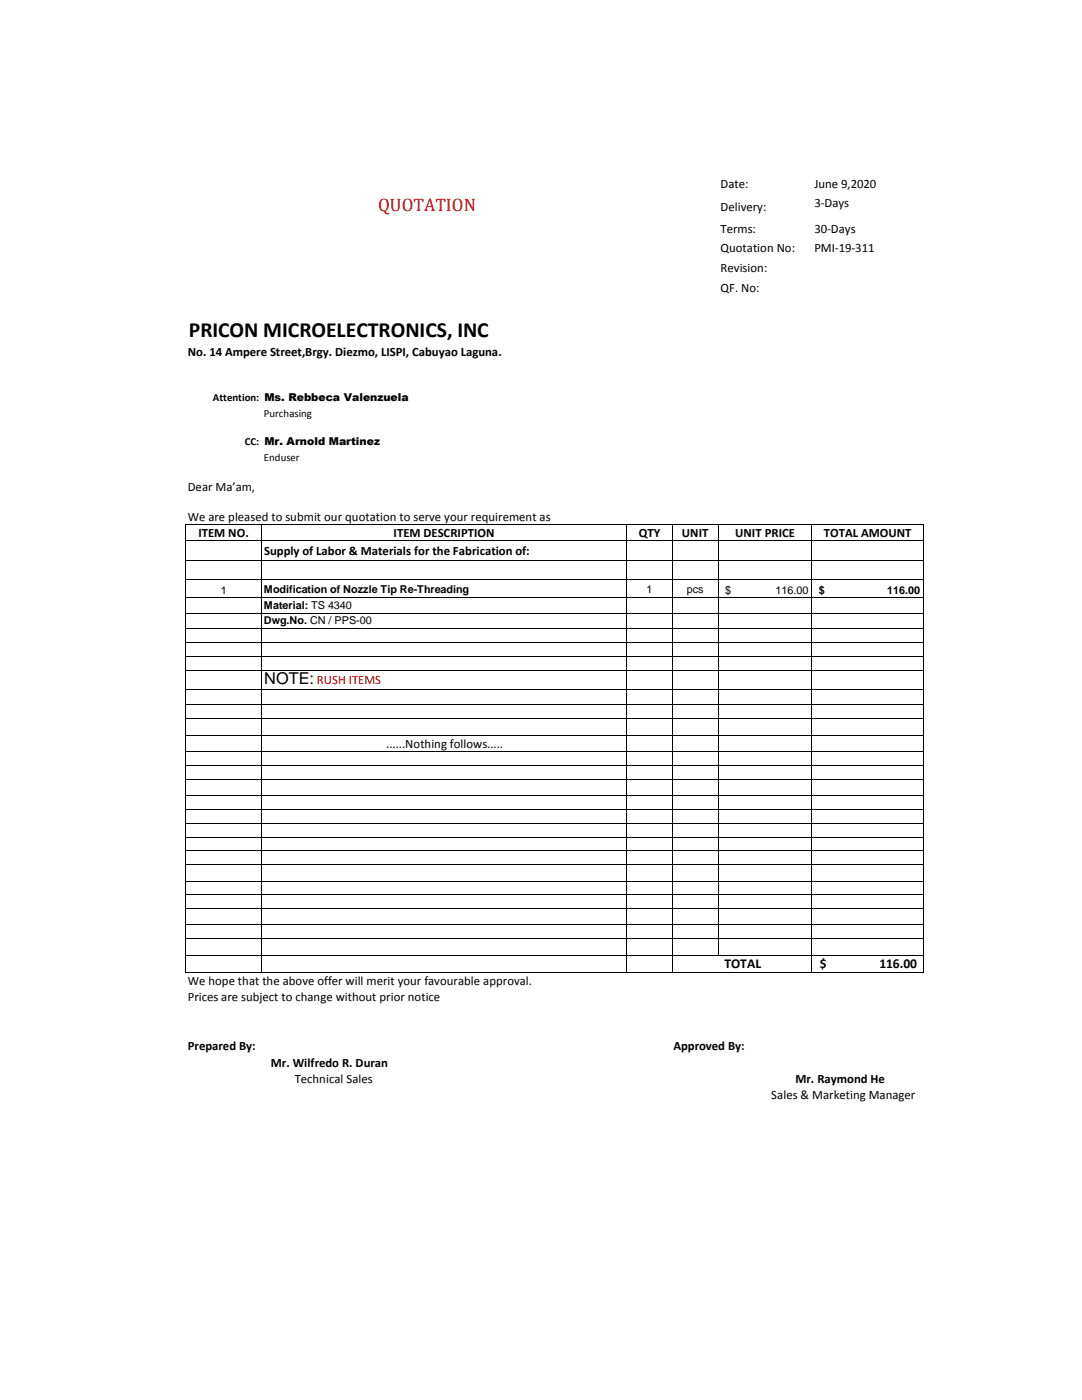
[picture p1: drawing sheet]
<svg xmlns="http://www.w3.org/2000/svg" width="216mm" height="279mm" viewBox="0 0 216 279" stroke-linecap="round" stroke-linejoin="round" font-family="sans-serif">
<defs><g id="words">
<text font-size="4.3" x="37.7" y="67.2">PRICON MICROELECTRONICS, INC</text>
<text font-size="3.6" fill="#c00000" x="75.4" y="42.2">QUOTATION</text>
<text font-size="3.3" x="52.7" y="136.5">NOTE:</text>
<g font-size="2.7">
<text x="144.6" y="193.3">TOTAL</text>
<text x="163.6" y="193.3">$</text>
<text x="175.5" y="193.3">116.00</text>
</g>
<g font-size="2.5">
<text x="143.8" y="37.5">Date:</text>
<text x="162.5" y="37.5">June 9,2020</text>
<text x="162.5" y="41.3">3-Days</text>
<text x="143.8" y="42.2">Delivery:</text>
<text x="143.8" y="46.5">Terms:</text>
<text x="162.5" y="46.5">30-Days</text>
<text x="143.8" y="50.3">Quotation No:</text>
<text x="162.5" y="50.3">PMI-19-311</text>
<text x="143.8" y="54.3">Revision:</text>
<text x="143.8" y="58.3">QF. No:</text>
<text x="37.5" y="71">No. 14 Ampere Street,Brgy. Diezmo, LISPI, Cabuyao Laguna.</text>
<text x="37.5" y="97.9">Dear Ma’am,</text>
<text x="37.5" y="103.9">We are pleased to submit our quotation to serve your requirement as</text>
<text x="39.6" y="107.2">ITEM NO.</text>
<text x="78.5" y="107.2">ITEM DESCRIPTION</text>
<text x="127.4" y="107.2">QTY</text>
<text x="136.1" y="107.2">UNIT</text>
<text x="146.7" y="107.2">UNIT PRICE</text>
<text x="164.4" y="107.2">TOTAL AMOUNT</text>
<text x="52.7" y="110.8">Supply of Labor &amp; Materials for the Fabrication of:</text>
<text x="77.1" y="149.3">......Nothing follows.....</text>
<text x="37.5" y="196.5">We hope that the above offer will merit your favourable approval.</text>
<text x="37.5" y="199.8">Prices are subject to change without prior notice</text>
<text x="37.5" y="209.6">Prepared By:</text>
<text x="134.4" y="209.6">Approved By:</text>
<text x="54.1" y="212.8">Mr. Wilfredo R. Duran</text>
<text x="58.8" y="216.1">Technical Sales</text>
<text x="153.9" y="219.4">Sales &amp; Marketing Manager</text>
<text x="158.7" y="216.1">Mr. Raymond He</text>
</g>
<text font-size="2.5" fill="#c00000" x="63.3" y="136.5">RUSH ITEMS</text>
<g font-size="2.2">
<text x="42.5" y="80">Attention: Ms. Rebbeca Valenzuela</text>
<text x="52.7" y="83.2">Purchasing</text>
<text x="48.9" y="88.9">CC: Mr. Arnold Martinez</text>
<text x="52.7" y="92.1">Enduser</text>
<text x="44" y="118.6">1</text>
<text x="52.7" y="118.3">Modification of Nozzle Tip Re-Threading</text>
<text x="129" y="118.3">1</text>
<text x="137.1" y="118.3">pcs</text>
<text x="144.7" y="118.6">$</text>
<text x="154.8" y="118.6">116.00</text>
<text x="163.4" y="118.6">$</text>
<text x="177" y="118.6">116.00</text>
<text x="52.7" y="121.5">Material: TS 4340</text>
<text x="52.7" y="124.6">Dwg.No. CN / PPS-00</text>
</g>
</g></defs>
<g fill="none" stroke="#000" stroke-width=".2">
<path d="M37 104.6v89.5M37 104.7h147.4M37 107.9h147.4M37 111.8h147.4M37 115.7h147.4M37 119.2h147.4M52.2 104.8v89.3M125 104.8v89.3M134.1 104.8v89.3M143.3 104.8v85.9M162 104.8v89.3M184.3 104.8v89.3"/>
<path d="M37 122.4h147.4M37 125.5h147.4M37 128.2h147.4M37 131h147.4M37 133.7h147.4M37 137.5h147.4M37 140.6h147.4M37 143.4h147.4M37 146.8h147.4M37 150.1h147.4M37 152.8h147.4M37 155.6h147.4"/>
<path d="M37 158.8h147.4M37 161.6h147.4M37 164.3h147.4M37 167.1h147.4M37 169.8h147.4M37 172.6h147.4M37 175.8h147.4M37 178.6h147.4M37 181.3h147.4M37 184.6h147.4M37 187.3h147.4M37 190.6h147.4"/>
<path d="M37 194h147.4"/>
</g>
<use href="#words"/>
</svg>
